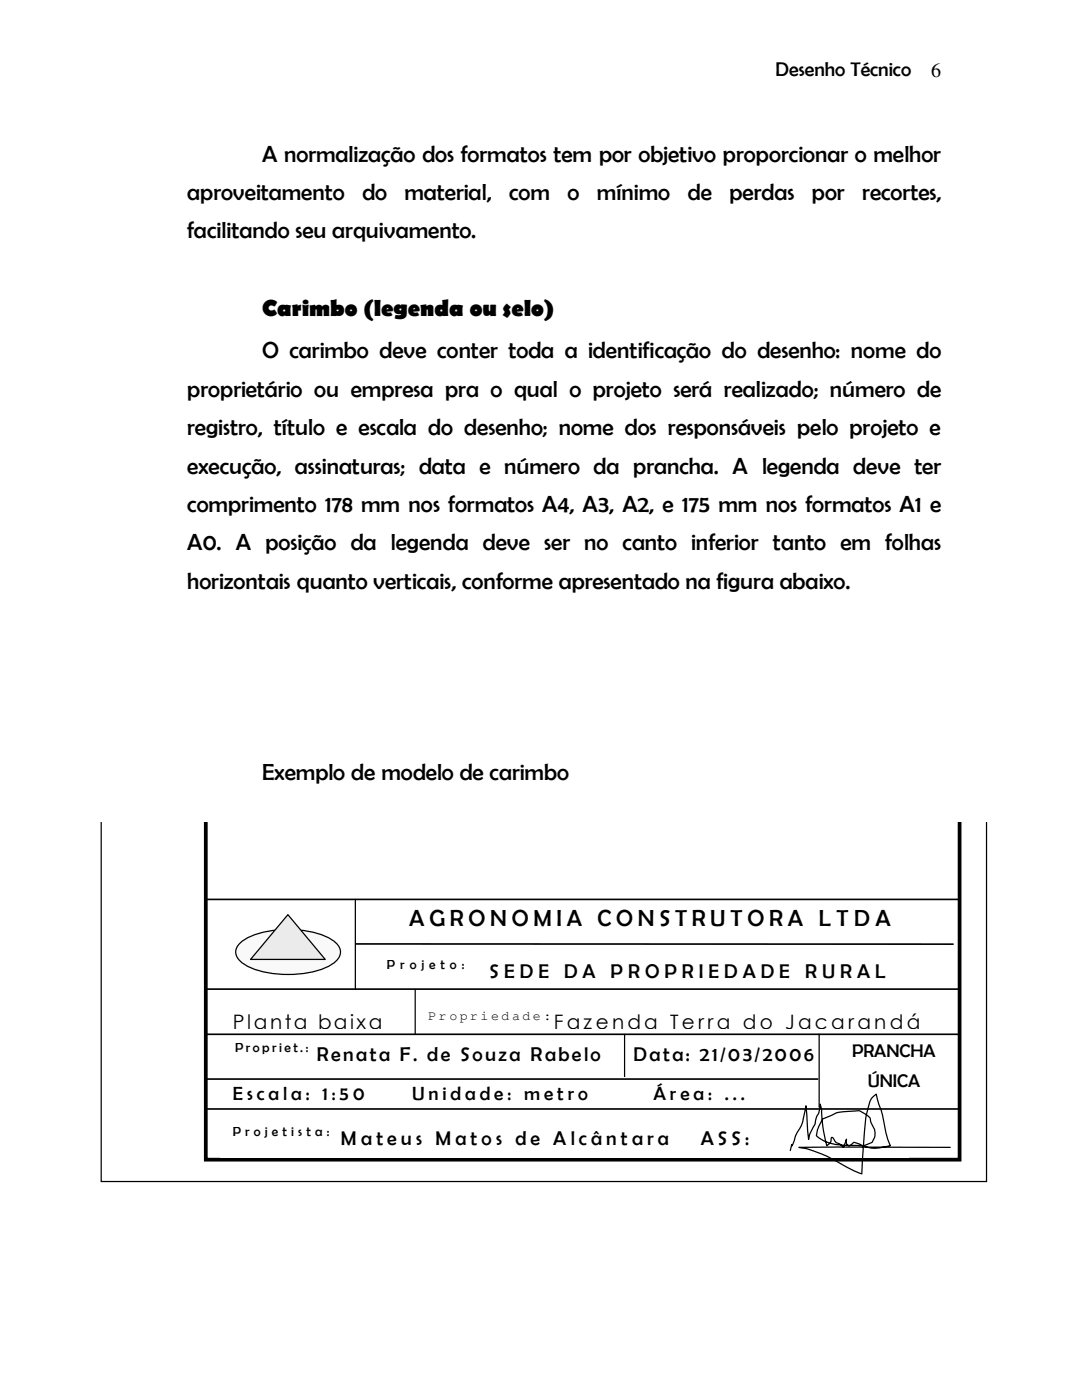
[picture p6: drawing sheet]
<svg xmlns="http://www.w3.org/2000/svg" width="216mm" height="279mm" viewBox="0 0 216 279" stroke-linecap="round" stroke-linejoin="round" font-family="sans-serif">
<defs><g id="words">
<g font-size="4.7">
<text x="52.3" y="32.3">A normalização dos formatos tem por objetivo proporcionar o melhor</text>
<text x="37.3" y="40">aproveitamento</text>
<text x="72.3" y="40">do</text>
<text x="80.7" y="40">material,</text>
<text x="101.6" y="40">com</text>
<text x="113.2" y="40">o</text>
<text x="119.1" y="40">mínimo</text>
<text x="137.2" y="40">de</text>
<text x="145.5" y="40">perdas</text>
<text x="162" y="40">por</text>
<text x="172" y="40">recortes,</text>
<text x="37.3" y="47.6">facilitando seu arquivamento.</text>
<text x="52.3" y="63">Carimbo (legenda ou selo)</text>
<text x="52.3" y="71.5">O carimbo deve conter toda a identificação do desenho: nome do</text>
<text x="37.3" y="79.2">proprietário ou empresa pra o qual o projeto será realizado; número de</text>
<text x="37.3" y="86.8">registro, título e escala do desenho; nome dos responsáveis pelo projeto e</text>
<text x="37.3" y="94.5">execução, assinaturas; data e número da prancha. A legenda deve ter</text>
<text x="37.3" y="102.2">comprimento 178 mm nos formatos A4, A3, A2, e 175 mm nos formatos A1 e</text>
<text x="37.3" y="109.8">A0. A posição da legenda deve ser no canto inferior tanto em folhas</text>
<text x="37.3" y="117.5">horizontais quanto verticais, conforme apresentado na figura abaixo.</text>
<text x="52.3" y="155.7">Exemplo de modelo de carimbo</text>
<text x="81.6" y="184.9">A G R O N O M I A C O N S T R U T O R A L T D A</text>
</g>
<g font-size="4">
<text x="154.8" y="15.2">Desenho Técnico</text>
<text x="185.8" y="15.3">6</text>
<text x="97.7" y="195.1">S E D E</text>
<text x="112.6" y="195.1">D A</text>
<text x="121.8" y="195.1">P R O P R I E D A D E</text>
<text x="160.6" y="195.1">R U R A L</text>
<text x="46.5" y="205.3">Planta baixa</text>
<text x="110.5" y="205.3">F az enda Terra do Jacarandá</text>
<text x="63.2" y="211.8">Renata F. de Souza Rabelo</text>
<text x="126.4" y="211.8">Data: 21/03/2006</text>
<text x="68" y="228.5">M a t e u s M a t o s d e A l c â n t a r a</text>
<text x="139.8" y="228.5">A S S :</text>
</g>
<g font-size="3.8">
<text x="46.5" y="219.5">E s c a l a : 1 : 5 0</text>
<text x="82.3" y="219.5">U n i d a d e : m e t r o</text>
<text x="130.4" y="219.5">Á r e a : . . .</text>
</g>
<g font-size="3.7">
<text x="170" y="210.9">PRANCHA</text>
<text x="173.1" y="217">ÚNICA</text>
</g>
<g font-size="2.7">
<text x="77.2" y="193.3">P r o j e t o :</text>
<text x="85.4" y="203.6">P r o p r i e d a d e :</text>
<text x="46.9" y="210">P r o p r i e t. :</text>
<text x="46.5" y="226.7">P r o j e t i s t a :</text>
</g>
</g></defs>
<path d="M20.2 160.6h176.6v75.2h-176.6z" fill="none" stroke="#000" stroke-width=".25"/>
<path d="M41.1 160.6h150.4v70.8h-150.4z" fill-rule="evenodd" fill="#fff"/>
<path d="M41.1 160.6h150.4v70.8h-150.4z" fill="none" stroke="#000" stroke-width=".75"/>
<path d="M8.3 157.6h191v6.5h-191z" fill-rule="evenodd" fill="#fff"/>
<path d="M41.1 197.4h150.4" fill="none" stroke="#000" stroke-width=".33"/>
<g fill="#fff">
<path d="M73.2 190.4h117v6.6h-117z" fill-rule="evenodd"/>
<path d="M44.1 199.9h146.1v6.5h-146.1z" fill-rule="evenodd"/>
<path d="M44.5 207.1h124.9v8.3h-124.9z" fill-rule="evenodd"/>
<path d="M44.1 223.8h137.3v7.3h-137.3z" fill-rule="evenodd"/>
</g>
<path d="M41.1 221.3h150.4" fill="none" stroke="#000" stroke-width=".33"/>
<path d="M163.4 206.4v14.6" fill="none" stroke="#000" stroke-width=".25"/>
<path d="M76.9 179.6h113.4v7.1h-113.4z" fill-rule="evenodd" fill="#fff"/>
<path d="M41.1 179.5h150.4M70.9 188.4h119.4" fill="none" stroke="#000" stroke-width=".33"/>
<path d="M70.9 179.5v17.9M82.8 197.4v9" fill="none" stroke="#000" stroke-width=".25"/>
<path d="M166.5 206.4h23.8v12h-23.8z" fill-rule="evenodd" fill="#fff"/>
<path d="M41.1 206.4h150.4" fill="none" stroke="#000" stroke-width=".33"/>
<path d="M124.6 206.4v8.9" fill="none" stroke="#000" stroke-width=".25"/>
<path d="M44.1 214.9h116.4v6h-116.4z" fill-rule="evenodd" fill="#fff"/>
<path d="M41.1 215.3h122.2" fill="none" stroke="#000" stroke-width=".33"/>
<path d="M48 188.1a15.1 15.1 0 0 1 9.5-2.6 15.1 15.1 0 0 1 9.5 2.6 2.32 2.32 0 0 1 0 3.8 15.1 15.1 0 0 1-9.5 2.6 15.1 15.1 0 0 1-9.5-2.6 2.32 2.32 0 0 1 0-3.8z" fill-rule="evenodd" fill="#f8f8f8"/>
<path d="M48 188.1a15.1 15.1 0 0 1 9.5-2.6 15.1 15.1 0 0 1 9.5 2.6 2.32 2.32 0 0 1 0 3.8 15.1 15.1 0 0 1-9.5 2.6 15.1 15.1 0 0 1-9.5-2.6 2.32 2.32 0 0 1 0-3.8z" fill="none" stroke="#000" stroke-width=".25"/>
<path d="M57.4 182.5l7.5 9h-14.9z" fill="#eaeaea"/>
<path d="M57.4 182.5l7.5 9h-14.9zM189.6 229h-30.2a25.2 25.2 0 0 1 9.3 3.8l3.3 1.5 .4-7.2a20.4 20.4 0 0 1 1.5-7.9l.9-.8 .5 1.9a23.8 23.8 0 0 1 1.6 6.1l.8 2.2a7.6 7.6 0 0 1-5.5 0 21.1 21.1 0 0 1-7.6-.8l-1.7-1.1a5.6 5.6 0 0 1 1.4-3.5l.5-.1a9.4 9.4 0 0 1 4.3-1.3l1.8-.1a1.96 1.96 0 0 1 1.6 .6 1.7 1.7 0 0 1 1.3 1.7l.2 .5a2.88 2.88 0 0 1 0 3.5l-1.1 .5a1.61 1.61 0 0 1-1.7-.3l-.3-.1a.62 .62 0 0 0-1 .3l-.3 .2a.8 .8 0 0 1-.7-1.2l-.6 1.6-1-.8a1.41 1.41 0 0 1-1.1-1.1l-.2-.1-.2 .4a1.31 1.31 0 0 1-.8 1.2 45.4 45.4 0 0 1-1.2-7.7l-.1-.6a5.6 5.6 0 0 1-.9 3l-.2 1a7.4 7.4 0 0 0-1.2 3l-.6-6.6-.2 1.3a9.4 9.4 0 0 1-1.9 4.7l-.2 .9-.5 1.1v-.1l-.3 1" fill="none" stroke="#000" stroke-width=".25"/>
<use href="#words"/>
</svg>
